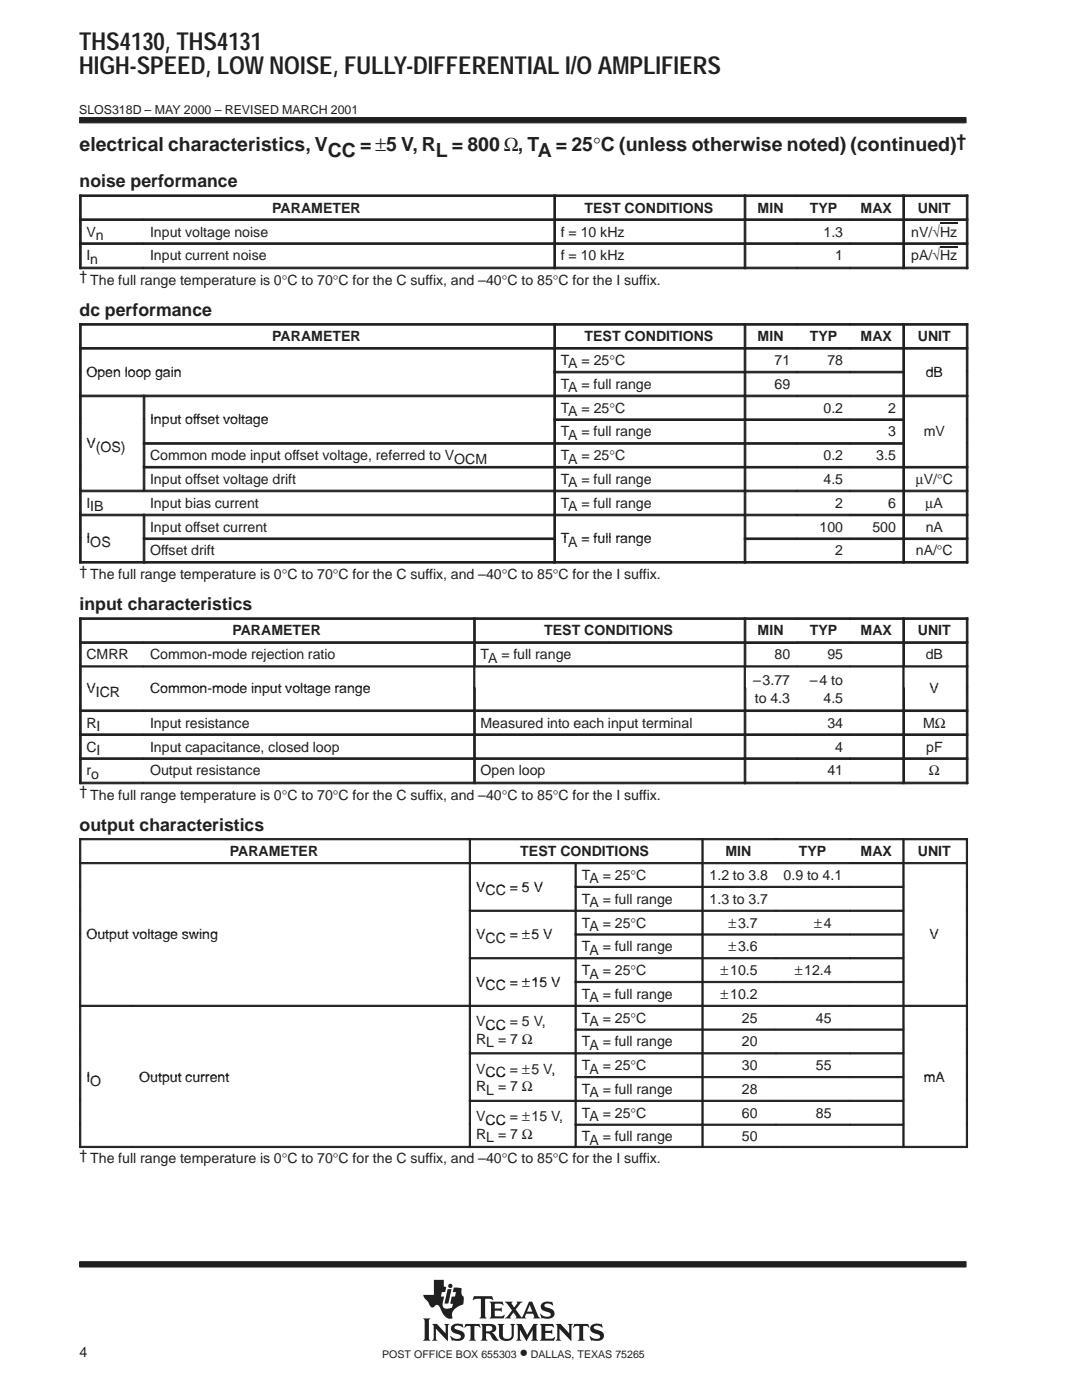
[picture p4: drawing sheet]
<svg xmlns="http://www.w3.org/2000/svg" width="216mm" height="279mm" viewBox="0 0 216 279" stroke-linecap="round" stroke-linejoin="round" font-family="sans-serif">
<defs><g id="words">
<g font-size="4.9" fill="#231f20">
<text x="15.8" y="9.9">THS4130, THS4131</text>
<text x="15.8" y="14.8">HIGH-SPEED, LOW NOISE, FULLY-DIFFERENTIAL I/O AMPLIFIERS</text>
</g>
<g font-size="3.9" fill="#231f20">
<text x="15.9" y="30.2">electrical characteristics, V</text>
<text x="65.4" y="31.3">CC</text>
<text x="71.9" y="30.2">= ±5 V, R</text>
<text x="87" y="31.3">L</text>
<text x="90.2" y="30.2">= 800 Ω, T</text>
<text x="107.3" y="31.3">A</text>
<text x="110.9" y="30.2">= 25°C (unless otherwise noted) (continued)</text>
</g>
<g font-size="3.5" fill="#231f20">
<text x="190.9" y="29.2">†</text>
<text x="15.9" y="37.3">noise performance</text>
<text x="15.9" y="63">dc performance</text>
<text x="15.9" y="121.7">input characteristics</text>
<text x="15.9" y="165.8">output characteristics</text>
<text x="103.7" y="271">•</text>
</g>
<g font-size="2.8" fill="#231f20">
<text x="17.2" y="47.2">Vn</text>
<text x="29.9" y="47.2">Input voltage noise</text>
<text x="54.3" y="42.4">PARAMETER</text>
<text x="111.9" y="47.2">f = 10 kHz</text>
<text x="116.6" y="42.4">TEST CONDITIONS</text>
<text x="151.2" y="42.4">MIN</text>
<text x="161.6" y="42.4">TYP</text>
<text x="164.3" y="47.2">1.3</text>
<text x="171.7" y="42.4">MAX</text>
<text x="181.8" y="47.2">nV/√Hz</text>
<text x="183.1" y="42.4">UNIT</text>
<text x="17.2" y="52">In</text>
<text x="29.9" y="52">Input current noise</text>
<text x="111.9" y="52">f = 10 kHz</text>
<text x="166.7" y="52">1</text>
<text x="181.8" y="52">pA/√Hz</text>
<text x="15.9" y="56.1">† The full range temperature is 0°C to 70°C for the C suffix, and –40°C to 85°C for the I suffix.</text>
<text x="54.3" y="68.1">PARAMETER</text>
<text x="116.6" y="68.1">TEST CONDITIONS</text>
<text x="151.2" y="68.1">MIN</text>
<text x="161.6" y="68.1">TYP</text>
<text x="171.7" y="68.1">MAX</text>
<text x="183.1" y="68.1">UNIT</text>
<text x="17.2" y="75.2">Open loop gain</text>
<text x="111.9" y="72.8">TA = 25°C</text>
<text x="111.9" y="77.6">TA = full range</text>
<text x="154.5" y="72.8">71</text>
<text x="154.5" y="77.6">69</text>
<text x="165.1" y="72.8">78</text>
<text x="184.7" y="75.2">dB</text>
<text x="111.9" y="82.3">TA = 25°C</text>
<text x="164.3" y="82.3">0.2</text>
<text x="177.2" y="82.3">2</text>
<text x="17.2" y="89.4">V(OS)</text>
<text x="17.2" y="89.4">V</text>
<text x="29.9" y="84.7">Input offset voltage</text>
<text x="111.9" y="87.1">TA = full range</text>
<text x="177.2" y="87.1">3</text>
<text x="184.3" y="87.1">mV</text>
<text x="29.9" y="91.8">Common mode input offset voltage, referred to VOCM</text>
<text x="111.9" y="91.8">TA = 25°C</text>
<text x="164.3" y="91.8">0.2</text>
<text x="174.9" y="91.8">3.5</text>
<text x="17.2" y="101.3">IIB</text>
<text x="29.9" y="96.6">Input offset voltage drift</text>
<text x="29.9" y="101.3">Input bias current</text>
<text x="111.9" y="96.6">TA = full range</text>
<text x="111.9" y="101.3">TA = full range</text>
<text x="164.3" y="96.6">4.5</text>
<text x="166.7" y="101.3">2</text>
<text x="177.2" y="101.3">6</text>
<text x="182.7" y="96.6">µV/°C</text>
<text x="184.7" y="101.3">µA</text>
<text x="29.9" y="106.1">Input offset current</text>
<text x="163.5" y="106.1">100</text>
<text x="174.1" y="106.1">500</text>
<text x="184.7" y="106.1">nA</text>
<text x="17.2" y="108.5">IOS</text>
<text x="29.9" y="110.8">Offset drift</text>
<text x="111.9" y="108.5">TA = full range</text>
<text x="166.7" y="110.8">2</text>
<text x="182.7" y="110.8">nA/°C</text>
<text x="15.9" y="114.9">† The full range temperature is 0°C to 70°C for the C suffix, and –40°C to 85°C for the I suffix.</text>
<text x="17.2" y="131.6">CMRR</text>
<text x="29.9" y="131.6">Common-mode rejection ratio</text>
<text x="46.4" y="126.8">PARAMETER</text>
<text x="95.9" y="131.6">TA = full range</text>
<text x="108.6" y="126.8">TEST CONDITIONS</text>
<text x="151.2" y="126.8">MIN</text>
<text x="154.5" y="131.6">80</text>
<text x="161.6" y="126.8">TYP</text>
<text x="165.1" y="131.6">95</text>
<text x="171.7" y="126.8">MAX</text>
<text x="183.1" y="126.8">UNIT</text>
<text x="184.7" y="131.6">dB</text>
<text x="150.3" y="136.7">–3.77</text>
<text x="161.6" y="136.7">–4 to</text>
<text x="17.2" y="138.4">VICR</text>
<text x="29.9" y="138.4">Common-mode input voltage range</text>
<text x="150.6" y="140.2">to 4.3</text>
<text x="164.3" y="140.2">4.5</text>
<text x="185.5" y="138.4">V</text>
<text x="17.2" y="145.2">RI</text>
<text x="17.2" y="150">CI</text>
<text x="29.9" y="145.2">Input resistance</text>
<text x="29.9" y="150">Input capacitance, closed loop</text>
<text x="95.9" y="145.2">Measured into each input terminal</text>
<text x="165.1" y="145.2">34</text>
<text x="166.7" y="150">4</text>
<text x="184.2" y="145.2">MΩ</text>
<text x="184.8" y="150">pF</text>
<text x="17.2" y="154.8">ro</text>
<text x="29.9" y="154.8">Output resistance</text>
<text x="95.9" y="154.8">Open loop</text>
<text x="165.1" y="154.8">41</text>
<text x="185.4" y="154.8">Ω</text>
<text x="15.9" y="158.9">† The full range temperature is 0°C to 70°C for the C suffix, and –40°C to 85°C for the I suffix.</text>
<text x="45.8" y="170.9">PARAMETER</text>
<text x="103.8" y="170.9">TEST CONDITIONS</text>
<text x="144.8" y="170.9">MIN</text>
<text x="159.4" y="170.9">TYP</text>
<text x="171.7" y="170.9">MAX</text>
<text x="183.1" y="170.9">UNIT</text>
<text x="95" y="178">VCC = 5 V</text>
<text x="116.1" y="175.6">TA = 25°C</text>
<text x="141.6" y="175.6">1.2 to 3.8</text>
<text x="156.4" y="175.6">0.9 to 4.1</text>
<text x="116.1" y="180.4">TA = full range</text>
<text x="116.1" y="185.1">TA = 25°C</text>
<text x="141.6" y="180.4">1.3 to 3.7</text>
<text x="145.4" y="185.1">±3.7</text>
<text x="162.5" y="185.1">±4</text>
<text x="17.2" y="187.5">Output voltage swing</text>
<text x="95" y="187.5">VCC = ±5 V</text>
<text x="116.1" y="189.9">TA = full range</text>
<text x="145.4" y="189.9">±3.6</text>
<text x="185.5" y="187.5">V</text>
<text x="95" y="197">VCC = ±15 V</text>
<text x="116.1" y="194.6">TA = 25°C</text>
<text x="143.8" y="194.6">±10.5</text>
<text x="158.6" y="194.6">±12.4</text>
<text x="116.1" y="199.3">TA = full range</text>
<text x="143.8" y="199.3">±10.2</text>
<text x="95" y="204.8">VCC = 5 V,</text>
<text x="95" y="208.3">RL = 7 Ω</text>
<text x="116.1" y="204.1">TA = 25°C</text>
<text x="116.1" y="208.8">TA = full range</text>
<text x="148" y="204.1">25</text>
<text x="148" y="208.8">20</text>
<text x="162.8" y="204.1">45</text>
<text x="17.2" y="215.9">IO</text>
<text x="17.2" y="215.9">I</text>
<text x="27.8" y="215.9">Output current</text>
<text x="95" y="214.2">VCC = ±5 V,</text>
<text x="95" y="214.2">VCC =</text>
<text x="106.1" y="214.2">5 V,</text>
<text x="116.1" y="213.6">TA = 25°C</text>
<text x="148" y="213.6">30</text>
<text x="162.8" y="213.6">55</text>
<text x="184.3" y="215.9">mA</text>
<text x="95" y="217.8">RL = 7 Ω</text>
<text x="116.1" y="218.3">TA = full range</text>
<text x="148" y="218.3">28</text>
<text x="95" y="223.7">VCC = ±15 V,</text>
<text x="95" y="227.3">RL = 7 Ω</text>
<text x="96.9" y="224.4">CC =</text>
<text x="106.1" y="223.7">15 V,</text>
<text x="116.1" y="223.1">TA = 25°C</text>
<text x="116.1" y="227.8">TA = full range</text>
<text x="148" y="223.1">60</text>
<text x="148" y="227.8">50</text>
<text x="162.8" y="223.1">85</text>
<text x="15.9" y="231.5">† The full range temperature is 0°C to 70°C for the C suffix, and –40°C to 85°C for the I suffix.</text>
<text x="15.9" y="270.8">4</text>
</g>
<text font-size="2.5" fill="#231f20" x="15.8" y="22.7">SLOS318D – MAY 2000 – REVISED MARCH 2001</text>
<g font-size="2.1" fill="#231f20">
<text x="76.3" y="271">POST OFFICE BOX 655303</text>
<text x="105.9" y="271">DALLAS, TEXAS 75265</text>
</g>
</g></defs>
<g fill="#231f20" stroke="#231f20" stroke-width=".2">
<path d="M15.9 23.5h176.9v1h-176.9z" fill-rule="evenodd"/>
<path d="M15.9 251.8h176.9v1.1h-176.9z" fill-rule="evenodd"/>
</g>
<g fill="#231f20">
<path d="M89.3 257.3h.8l-.6 2.9h-.8z"/>
<path d="M95.9 264.2h2.1a.85 .85 0 0 1 1 .8 .85 .85 0 0 1-.9 .9l.4 .3 .7 1 .4 .2-.2 .1a1.11 1.11 0 0 1-1.4-.9l-.3-.4-.7-.1v1l.3 .5h-1.4l.3-.6v-2.3z" fill-rule="evenodd"/>
<path d="M100.7 259.8h1.6l-.2 .4 .5 .7 .6-.8-.1-.3h1.2l-.5 .3-.9 1.2 1 1.5a.22 .22 0 0 0 .3 .1 .22 .22 0 0 0 .1-.3l1.3-2.8h.6l1.2 2.9 .4 .4-1.4-.1a.24 .24 0 0 0 .2-.1 .24 .24 0 0 0 0-.3l-.2-.4h-1.4l-.3 .6 .3 .3h-2.2l.2-.3-.5-.9-.7 .9 .2 .3h-1.3l.5-.4 1-1.2z" fill-rule="evenodd"/>
<path d="M118 264.5a2.12 2.12 0 0 1 1.9-.2l.1-.1 .3 .8-.8-.4h-.7a.35 .35 0 0 0-.3 .3 .35 .35 0 0 0 .2 .4l.5 .1a1.16 1.16 0 0 1 1.2 1.6 1.23 1.23 0 0 1-1.1 .6l-1.1-.1-.2 .1-.4-1 .9 .5 .7 .1a.47 .47 0 0 0 .6-.4 .47 .47 0 0 0-.6-.5 1.28 1.28 0 0 1-1.4-1.4z" fill-rule="evenodd"/>
<path d="M114.6 264.2h2.8l.2 .8-.5-.4h-.6l-.1 .2v2.4l.3 .4h-1.4l.3-.4v-2.4l-.1-.2h-.6l-.6 .4z" fill-rule="evenodd"/>
<path d="M107.7 264.2h2.6l.2 .8-.6-.4-1.1 .1v.9h1l.4-.3v1l-.3-.3h-1.1v1.1h1.4l.5-.3-.2 .8h-2.8l.3-.6v-2.3z" fill-rule="evenodd"/>
<path d="M110.9 264.2h1l1.7 1.9v-1.5l-.3-.4h1l-.3 .4v3l-2.4-2.4v2l.3 .4h-1l.3-.4v-2.6z" fill-rule="evenodd"/>
<path d="M103 264.2h1.1l1.1 2.2 1.2-2.2h.9l-.3 .4v2.6l.4 .4h-1.4l.3-.4v-1.8l-1.3 2.2-1.3-2.2v1.7l.4 .5h-1.1l.3-.6v-2.3z" fill-rule="evenodd"/>
<path d="M90.2 264.5a2.17 2.17 0 0 1 1.9-.2l.1-.1 .3 .8-.8-.4h-.7a.36 .36 0 0 0-.3 .4 .36 .36 0 0 0 .4 .3l.3 .1a1.19 1.19 0 0 1 1.3 1.5l-.1 .1a1.23 1.23 0 0 1-1.1 .6l-1.1-.1-.2 .1-.4-1h.1a1.37 1.37 0 0 0 2.1 .3 .6 .6 0 0 0-.8-.7 1.08 1.08 0 0 1-1-.5 1.08 1.08 0 0 1 0-1.1z" fill-rule="evenodd"/>
<path d="M92.9 264.2h2.8l.2 .8-.5-.4h-.6l-.1 .2v2.4l.3 .4h-1.4l.2-.3 .1-.3v-2.3l-.7-.1-.6 .4z" fill-rule="evenodd"/>
<path d="M99.3 264.2h1.3l-.3 .4 .1 2.2 .2 .3 .8 .1a.73 .73 0 0 0 .7-.8v-1.8l-.3-.4h1l-.3 .4v1.9a1.56 1.56 0 0 1-1.3 1.2 1.56 1.56 0 0 1-1.5-.7l-.1-2.4z" fill-rule="evenodd"/>
<path d="M86.2 264.2h1l1.7 1.9v-1.5l-.3-.4h1.1l-.3 .4v3l-2.4-2.4v2l.3 .4h-1.1l.3-.6v-2.3z" fill-rule="evenodd"/>
<path d="M84.4 263.1h1.5l-.3 .4v3.7l.3 .4h-1.5l.3-.6v-3.4z" fill-rule="evenodd"/>
<path d="M94.6 258.7h3.6l.2 .8-.7-.3-.9 .1v3.4l.3 .4h-1.4l.3-.4v-3.4l-1-.1-.7 .3z" fill-rule="evenodd"/>
<path d="M97.7 259.8h2.6l.2 .7-.7-.3-1.1 .1v.8h1.1l.3-.2v.9l-.3-.2h-1.1v1l.1 .1h1.3l.5-.3h.1l-.2 .7h-2.8l.3-.5v-2.3z" fill-rule="evenodd"/>
<path d="M108.1 260.2l.1-.1a1.88 1.88 0 0 1 1.4-.3l.4 .1 .2-.2 .2 .8-1.1-.4a.44 .44 0 0 0-.7 .4 .44 .44 0 0 0 .6 .5 1.34 1.34 0 0 1 1.4 1.3 1.13 1.13 0 0 1-1.1 .9h-.8a.37 .37 0 0 0-.6 0l-.3-1h.1l.6 .5 .8 .1a.47 .47 0 0 0 .6-.5 .47 .47 0 0 0-.5-.4l-.2-.1a1.11 1.11 0 0 1-1.2-1.5z" fill-rule="evenodd"/>
<path d="M86.6 255.4h2v1.3l.4 .2-.2 1h-.6l-.2 .9h.6l-.2 1.1a1.11 1.11 0 0 0 .3 1.2l.6 .1 .9-.3 .2-.7-.5-.1 .2-1.3h.7l.2-.9h-.7l.3-1 1.5 .2v1l.1 .4 .3 .3v.9a.54 .54 0 0 1-.4 .7l-.4 .2a2.35 2.35 0 0 0-1.5 1.6v.4a.29 .29 0 0 1 .1 .3 .29 .29 0 0 1-.2 .3h-.1a2.21 2.21 0 0 1-2-1.9l-.1-.1a.68 .68 0 0 0-.5-.7 .68 .68 0 0 0-.8 .4 .88 .88 0 0 1-1.1-.9l-.8-.9-.2-.7h2.1z" fill-rule="evenodd"/>
<circle cx="89.9" cy="256.6" r=".43"/>
</g>
<g fill="#fff">
<path d="M105.7 260.4l.5 1.4h-1z"/>
<path d="M97 264.7l.6-.1a.56 .56 0 0 1 .7 .5 .56 .56 0 0 1-.7 .6h-.6z" fill-rule="evenodd"/>
</g>
<g fill="#231f20" stroke="#231f20" stroke-width=".2">
<path d="M15.9 38.9h.3v4.8h-.3z" fill-rule="evenodd"/>
<path d="M15.9 38.9h94.6v.3h-94.6z" fill-rule="evenodd"/>
<path d="M110.5 38.9h.3v4.8h-.3z" fill-rule="evenodd"/>
<path d="M110.5 38.9h38v.3h-38z" fill-rule="evenodd"/>
<path d="M148.5 38.9h.3v4.8h-.3z" fill-rule="evenodd"/>
<path d="M148.5 38.9h10.5v.3h-10.5z" fill-rule="evenodd"/>
<path d="M159.1 38.9h10.5v.3h-10.5z" fill-rule="evenodd"/>
<path d="M169.6 38.9h10.5v.3h-10.5z" fill-rule="evenodd"/>
<path d="M180.2 38.9h.3v4.8h-.3z" fill-rule="evenodd"/>
<path d="M192.8 38.9h.3v4.8h-.3z" fill-rule="evenodd"/>
<path d="M180.2 38.9h12.9v.3h-12.9z" fill-rule="evenodd"/>
<path d="M15.9 43.7h.3v4.7h-.3z" fill-rule="evenodd"/>
<path d="M15.9 43.7h12.7v.3h-12.7z" fill-rule="evenodd"/>
<path d="M28.6 43.7h81.9v.3h-81.9z" fill-rule="evenodd"/>
<path d="M110.5 43.7h.3v4.7h-.3z" fill-rule="evenodd"/>
<path d="M110.5 43.7h38v.3h-38z" fill-rule="evenodd"/>
<path d="M148.5 43.7h.3v4.7h-.3z" fill-rule="evenodd"/>
<path d="M148.5 43.7h10.5v.3h-10.5z" fill-rule="evenodd"/>
<path d="M159.1 43.7h10.5v.3h-10.5z" fill-rule="evenodd"/>
<path d="M169.6 43.7h10.5v.3h-10.5z" fill-rule="evenodd"/>
<path d="M180.2 43.7h.3v4.7h-.3z" fill-rule="evenodd"/>
<path d="M192.8 43.7h.3v4.7h-.3z" fill-rule="evenodd"/>
<path d="M180.2 43.7h12.9v.3h-12.9z" fill-rule="evenodd"/>
<path d="M15.9 48.5h.3v5.1h-.3z" fill-rule="evenodd"/>
<path d="M15.9 48.5h12.7v.3h-12.7z" fill-rule="evenodd"/>
<path d="M15.9 53.3h12.7v.3h-12.7z" fill-rule="evenodd"/>
<path d="M28.6 48.5h81.9v.3h-81.9z" fill-rule="evenodd"/>
<path d="M28.6 53.3h81.9v.3h-81.9z" fill-rule="evenodd"/>
<path d="M110.5 48.5h.3v5.1h-.3z" fill-rule="evenodd"/>
<path d="M110.5 48.5h38v.3h-38z" fill-rule="evenodd"/>
<path d="M110.5 53.3h38v.3h-38z" fill-rule="evenodd"/>
<path d="M148.5 48.5h.3v5.1h-.3z" fill-rule="evenodd"/>
<path d="M148.5 48.5h10.5v.3h-10.5z" fill-rule="evenodd"/>
<path d="M148.5 53.3h10.5v.3h-10.5z" fill-rule="evenodd"/>
<path d="M159.1 48.5h10.5v.3h-10.5z" fill-rule="evenodd"/>
<path d="M159.1 53.3h10.5v.3h-10.5z" fill-rule="evenodd"/>
<path d="M169.6 48.5h10.5v.3h-10.5z" fill-rule="evenodd"/>
<path d="M169.6 53.3h10.5v.3h-10.5z" fill-rule="evenodd"/>
<path d="M180.2 48.5h.3v5.1h-.3z" fill-rule="evenodd"/>
<path d="M192.8 48.5h.3v5.1h-.3z" fill-rule="evenodd"/>
<path d="M180.2 48.5h12.9v.3h-12.9z" fill-rule="evenodd"/>
<path d="M180.2 53.3h12.9v.3h-12.9z" fill-rule="evenodd"/>
<path d="M15.9 64.6h.3v4.7h-.3z" fill-rule="evenodd"/>
<path d="M15.9 64.6h94.6v.3h-94.6z" fill-rule="evenodd"/>
<path d="M110.5 64.6h.3v4.7h-.3z" fill-rule="evenodd"/>
<path d="M110.5 64.6h38v.3h-38z" fill-rule="evenodd"/>
<path d="M148.5 64.6h.3v4.7h-.3z" fill-rule="evenodd"/>
<path d="M148.5 64.6h10.5v.3h-10.5z" fill-rule="evenodd"/>
<path d="M159.1 64.6h10.5v.3h-10.5z" fill-rule="evenodd"/>
<path d="M169.6 64.6h10.5v.3h-10.5z" fill-rule="evenodd"/>
<path d="M180.2 64.6h.3v4.7h-.3z" fill-rule="evenodd"/>
<path d="M192.8 64.6h.3v4.7h-.3z" fill-rule="evenodd"/>
<path d="M180.2 64.6h12.9v.3h-12.9z" fill-rule="evenodd"/>
<path d="M15.9 69.4h.3v4.7h-.3z" fill-rule="evenodd"/>
<path d="M15.9 69.4h94.6v.3h-94.6z" fill-rule="evenodd"/>
<path d="M110.5 69.4h.3v4.7h-.3z" fill-rule="evenodd"/>
<path d="M148.5 69.4h.3v4.7h-.3z" fill-rule="evenodd"/>
<path d="M148.5 69.4h10.5v.3h-10.5z" fill-rule="evenodd"/>
<path d="M159.1 69.4h10.5v.3h-10.5z" fill-rule="evenodd"/>
<path d="M169.6 69.4h10.5v.3h-10.5z" fill-rule="evenodd"/>
<path d="M180.2 69.4h.3v4.7h-.3z" fill-rule="evenodd"/>
<path d="M192.8 69.4h.3v4.7h-.3z" fill-rule="evenodd"/>
<path d="M180.2 69.4h12.9v.3h-12.9z" fill-rule="evenodd"/>
<path d="M15.9 74.1h.3v4.7h-.3z" fill-rule="evenodd"/>
<path d="M110.5 74.1h.3v4.7h-.3z" fill-rule="evenodd"/>
<path d="M110.5 74.1h38v.3h-38z" fill-rule="evenodd"/>
<path d="M148.5 74.1h.3v4.7h-.3z" fill-rule="evenodd"/>
<path d="M148.5 74.1h10.5v.3h-10.5z" fill-rule="evenodd"/>
<path d="M159.1 74.1h10.5v.3h-10.5z" fill-rule="evenodd"/>
<path d="M169.6 74.1h10.5v.3h-10.5z" fill-rule="evenodd"/>
<path d="M180.2 74.1h.3v4.7h-.3z" fill-rule="evenodd"/>
<path d="M192.8 74.1h.3v4.7h-.3z" fill-rule="evenodd"/>
<path d="M15.9 78.9h.3v4.7h-.3z" fill-rule="evenodd"/>
<path d="M15.9 78.9h12.7v.3h-12.7z" fill-rule="evenodd"/>
<path d="M28.6 78.9h.3v4.7h-.3z" fill-rule="evenodd"/>
<path d="M28.6 78.9h81.9v.3h-81.9z" fill-rule="evenodd"/>
<path d="M110.5 78.9h.3v4.7h-.3z" fill-rule="evenodd"/>
<path d="M110.5 78.9h38v.3h-38z" fill-rule="evenodd"/>
<path d="M148.5 78.9h.3v4.7h-.3z" fill-rule="evenodd"/>
<path d="M148.5 78.9h10.5v.3h-10.5z" fill-rule="evenodd"/>
<path d="M159.1 78.9h10.5v.3h-10.5z" fill-rule="evenodd"/>
<path d="M169.6 78.9h10.5v.3h-10.5z" fill-rule="evenodd"/>
<path d="M180.2 78.9h.3v4.7h-.3z" fill-rule="evenodd"/>
<path d="M192.8 78.9h.3v4.7h-.3z" fill-rule="evenodd"/>
<path d="M180.2 78.9h12.9v.3h-12.9z" fill-rule="evenodd"/>
<path d="M15.9 83.6h.3v4.7h-.3z" fill-rule="evenodd"/>
<path d="M28.6 83.6h.3v4.7h-.3z" fill-rule="evenodd"/>
<path d="M110.5 83.6h.3v4.7h-.3z" fill-rule="evenodd"/>
<path d="M110.5 83.6h38v.3h-38z" fill-rule="evenodd"/>
<path d="M148.5 83.6h.3v4.7h-.3z" fill-rule="evenodd"/>
<path d="M148.5 83.6h10.5v.3h-10.5z" fill-rule="evenodd"/>
<path d="M159.1 83.6h10.5v.3h-10.5z" fill-rule="evenodd"/>
<path d="M169.6 83.6h10.5v.3h-10.5z" fill-rule="evenodd"/>
<path d="M180.2 83.6h.3v4.7h-.3z" fill-rule="evenodd"/>
<path d="M192.8 83.6h.3v4.7h-.3z" fill-rule="evenodd"/>
<path d="M15.9 88.3h.3v4.8h-.3z" fill-rule="evenodd"/>
<path d="M28.6 88.3h.3v4.8h-.3z" fill-rule="evenodd"/>
<path d="M28.6 88.3h81.9v.4h-81.9z" fill-rule="evenodd"/>
<path d="M110.5 88.3h.3v4.8h-.3z" fill-rule="evenodd"/>
<path d="M110.5 88.3h38v.4h-38z" fill-rule="evenodd"/>
<path d="M148.5 88.3h.3v4.8h-.3z" fill-rule="evenodd"/>
<path d="M148.5 88.3h10.5v.4h-10.5z" fill-rule="evenodd"/>
<path d="M159.1 88.3h10.5v.4h-10.5z" fill-rule="evenodd"/>
<path d="M169.6 88.3h10.5v.4h-10.5z" fill-rule="evenodd"/>
<path d="M180.2 88.3h.3v4.8h-.3z" fill-rule="evenodd"/>
<path d="M192.8 88.3h.3v4.8h-.3z" fill-rule="evenodd"/>
<path d="M15.9 93.1h.3v4.7h-.3z" fill-rule="evenodd"/>
<path d="M28.6 93.1h.3v4.7h-.3z" fill-rule="evenodd"/>
<path d="M28.6 93.1h81.9v.3h-81.9z" fill-rule="evenodd"/>
<path d="M110.5 93.1h.3v4.7h-.3z" fill-rule="evenodd"/>
<path d="M110.5 93.1h38v.3h-38z" fill-rule="evenodd"/>
<path d="M148.5 93.1h.3v4.7h-.3z" fill-rule="evenodd"/>
<path d="M148.5 93.1h10.5v.3h-10.5z" fill-rule="evenodd"/>
<path d="M159.1 93.1h10.5v.3h-10.5z" fill-rule="evenodd"/>
<path d="M169.6 93.1h10.5v.3h-10.5z" fill-rule="evenodd"/>
<path d="M180.2 93.1h.3v4.7h-.3z" fill-rule="evenodd"/>
<path d="M192.8 93.1h.3v4.7h-.3z" fill-rule="evenodd"/>
<path d="M180.2 93.1h12.9v.3h-12.9z" fill-rule="evenodd"/>
<path d="M15.9 97.8h.3v4.8h-.3z" fill-rule="evenodd"/>
<path d="M15.9 97.8h12.7v.3h-12.7z" fill-rule="evenodd"/>
<path d="M28.6 97.8h81.9v.3h-81.9z" fill-rule="evenodd"/>
<path d="M110.5 97.8h.3v4.8h-.3z" fill-rule="evenodd"/>
<path d="M110.5 97.8h38v.3h-38z" fill-rule="evenodd"/>
<path d="M148.5 97.8h.3v4.8h-.3z" fill-rule="evenodd"/>
<path d="M148.5 97.8h10.5v.3h-10.5z" fill-rule="evenodd"/>
<path d="M159.1 97.8h10.5v.3h-10.5z" fill-rule="evenodd"/>
<path d="M169.6 97.8h10.5v.3h-10.5z" fill-rule="evenodd"/>
<path d="M180.2 97.8h.3v4.8h-.3z" fill-rule="evenodd"/>
<path d="M192.8 97.8h.3v4.8h-.3z" fill-rule="evenodd"/>
<path d="M180.2 97.8h12.9v.3h-12.9z" fill-rule="evenodd"/>
<path d="M15.9 102.6h.3v4.7h-.3z" fill-rule="evenodd"/>
<path d="M15.9 102.6h12.7v.3h-12.7z" fill-rule="evenodd"/>
<path d="M28.6 102.6h.3v4.7h-.3z" fill-rule="evenodd"/>
<path d="M28.6 102.6h81.9v.3h-81.9z" fill-rule="evenodd"/>
<path d="M110.5 102.6h.3v4.7h-.3z" fill-rule="evenodd"/>
<path d="M110.5 102.6h38v.3h-38z" fill-rule="evenodd"/>
<path d="M148.5 102.6h.3v4.7h-.3z" fill-rule="evenodd"/>
<path d="M148.5 102.6h10.5v.3h-10.5z" fill-rule="evenodd"/>
<path d="M159.1 102.6h10.5v.3h-10.5z" fill-rule="evenodd"/>
<path d="M180.2 102.6h.3v4.7h-.3z" fill-rule="evenodd"/>
<path d="M192.8 102.6h.3v4.7h-.3z" fill-rule="evenodd"/>
<path d="M180.2 102.6h12.9v.3h-12.9z" fill-rule="evenodd"/>
<path d="M15.9 107.4h.3v5h-.3z" fill-rule="evenodd"/>
<path d="M15.9 112.1h12.7v.3h-12.7z" fill-rule="evenodd"/>
<path d="M28.6 107.4h.3v5h-.3z" fill-rule="evenodd"/>
<path d="M28.6 107.4h81.9v.3h-81.9z" fill-rule="evenodd"/>
<path d="M28.6 112.1h81.9v.3h-81.9z" fill-rule="evenodd"/>
<path d="M110.5 107.4h.3v5h-.3z" fill-rule="evenodd"/>
<path d="M110.5 112.1h38v.3h-38z" fill-rule="evenodd"/>
<path d="M148.5 107.4h.3v5h-.3z" fill-rule="evenodd"/>
<path d="M148.5 107.4h10.5v.3h-10.5z" fill-rule="evenodd"/>
<path d="M148.5 112.1h10.5v.3h-10.5z" fill-rule="evenodd"/>
<path d="M159.1 107.4h10.5v.3h-10.5z" fill-rule="evenodd"/>
<path d="M159.1 112.1h10.5v.3h-10.5z" fill-rule="evenodd"/>
<path d="M169.6 107.4h10.5v.3h-10.5z" fill-rule="evenodd"/>
<path d="M169.6 112.1h10.5v.3h-10.5z" fill-rule="evenodd"/>
<path d="M180.2 107.4h.3v5h-.3z" fill-rule="evenodd"/>
<path d="M192.8 107.4h.3v5h-.3z" fill-rule="evenodd"/>
<path d="M180.2 107.4h12.9v.3h-12.9z" fill-rule="evenodd"/>
<path d="M180.2 112.1h12.9v.3h-12.9z" fill-rule="evenodd"/>
<path d="M15.9 123.3h.3v4.8h-.3z" fill-rule="evenodd"/>
<path d="M15.9 123.3h78.6v.3h-78.6z" fill-rule="evenodd"/>
<path d="M94.5 123.3h.3v4.8h-.3z" fill-rule="evenodd"/>
<path d="M94.5 123.3h54v.3h-54z" fill-rule="evenodd"/>
<path d="M148.5 123.3h.3v4.8h-.3z" fill-rule="evenodd"/>
<path d="M148.5 123.3h10.5v.3h-10.5z" fill-rule="evenodd"/>
<path d="M159.1 123.3h10.5v.3h-10.5z" fill-rule="evenodd"/>
<path d="M169.6 123.3h10.5v.3h-10.5z" fill-rule="evenodd"/>
<path d="M180.2 123.3h.3v4.8h-.3z" fill-rule="evenodd"/>
<path d="M192.8 123.3h.3v4.8h-.3z" fill-rule="evenodd"/>
<path d="M180.2 123.3h12.9v.3h-12.9z" fill-rule="evenodd"/>
<path d="M15.9 128.1h.3v4.8h-.3z" fill-rule="evenodd"/>
<path d="M15.9 128.1h12.7v.3h-12.7z" fill-rule="evenodd"/>
<path d="M28.6 128.1h65.9v.3h-65.9z" fill-rule="evenodd"/>
<path d="M94.5 128.1h.3v4.8h-.3z" fill-rule="evenodd"/>
<path d="M94.5 128.1h27v.3h-27z" fill-rule="evenodd"/>
<path d="M121.5 128.1h27v.3h-27z" fill-rule="evenodd"/>
<path d="M148.5 128.1h.3v4.8h-.3z" fill-rule="evenodd"/>
<path d="M159.1 128.1h10.5v.3h-10.5z" fill-rule="evenodd"/>
<path d="M169.6 128.1h10.5v.3h-10.5z" fill-rule="evenodd"/>
<path d="M180.2 128.1h.3v4.8h-.3z" fill-rule="evenodd"/>
<path d="M192.8 128.1h.3v4.8h-.3z" fill-rule="evenodd"/>
<path d="M180.2 128.1h12.9v.3h-12.9z" fill-rule="evenodd"/>
<path d="M15.9 132.9h.3v4.4h-.3z" fill-rule="evenodd"/>
<path d="M15.9 132.9h12.7v.2h-12.7z" fill-rule="evenodd"/>
<path d="M28.6 132.9h65.9v.2h-65.9z" fill-rule="evenodd"/>
<path d="M94.5 132.9h.3v4.4h-.3z" fill-rule="evenodd"/>
<path d="M94.5 132.9h54v.2h-54z" fill-rule="evenodd"/>
<path d="M148.5 132.9h.2v4.4h-.2z" fill-rule="evenodd"/>
<path d="M148.5 132.9h10.5v.2h-10.5z" fill-rule="evenodd"/>
<path d="M159.1 132.9h10.5v.2h-10.5z" fill-rule="evenodd"/>
<path d="M169.6 132.9h10.5v.2h-10.5z" fill-rule="evenodd"/>
<path d="M180.2 132.9h.2v4.4h-.2z" fill-rule="evenodd"/>
<path d="M192.8 132.9h.3v4.4h-.3z" fill-rule="evenodd"/>
<path d="M180.2 132.9h12.9v.2h-12.9z" fill-rule="evenodd"/>
<path d="M15.9 137.3h.3v4.4h-.3z" fill-rule="evenodd"/>
<path d="M94.5 137.3h.3v4.4h-.3z" fill-rule="evenodd"/>
<path d="M148.5 137.3h.3v4.4h-.3z" fill-rule="evenodd"/>
<path d="M180.2 137.3h.3v4.4h-.3z" fill-rule="evenodd"/>
<path d="M192.8 137.3h.3v4.4h-.3z" fill-rule="evenodd"/>
<path d="M15.9 141.7h.3v4.7h-.3z" fill-rule="evenodd"/>
<path d="M15.9 141.7h12.7v.3h-12.7z" fill-rule="evenodd"/>
<path d="M28.6 141.7h65.9v.3h-65.9z" fill-rule="evenodd"/>
<path d="M94.5 141.7h.3v4.7h-.3z" fill-rule="evenodd"/>
<path d="M94.5 141.7h54v.3h-54z" fill-rule="evenodd"/>
<path d="M148.5 141.7h.3v4.7h-.3z" fill-rule="evenodd"/>
<path d="M148.5 141.7h10.5v.3h-10.5z" fill-rule="evenodd"/>
<path d="M159.1 141.7h10.5v.3h-10.5z" fill-rule="evenodd"/>
<path d="M169.6 141.7h10.5v.3h-10.5z" fill-rule="evenodd"/>
<path d="M180.2 141.7h.3v4.7h-.3z" fill-rule="evenodd"/>
<path d="M192.8 141.7h.3v4.7h-.3z" fill-rule="evenodd"/>
<path d="M180.2 141.7h12.9v.3h-12.9z" fill-rule="evenodd"/>
<path d="M15.9 146.5h.3v4.7h-.3z" fill-rule="evenodd"/>
<path d="M15.9 146.5h12.7v.3h-12.7z" fill-rule="evenodd"/>
<path d="M28.6 146.5h65.9v.3h-65.9z" fill-rule="evenodd"/>
<path d="M94.5 146.5h.3v4.7h-.3z" fill-rule="evenodd"/>
<path d="M94.5 146.5h54v.3h-54z" fill-rule="evenodd"/>
<path d="M148.5 146.5h.3v4.7h-.3z" fill-rule="evenodd"/>
<path d="M148.5 146.5h10.5v.3h-10.5z" fill-rule="evenodd"/>
<path d="M159.1 146.5h10.5v.3h-10.5z" fill-rule="evenodd"/>
<path d="M169.6 146.5h10.5v.3h-10.5z" fill-rule="evenodd"/>
<path d="M180.2 146.5h.3v4.7h-.3z" fill-rule="evenodd"/>
<path d="M192.8 146.5h.3v4.7h-.3z" fill-rule="evenodd"/>
<path d="M15.9 151.2h.3v5.2h-.3z" fill-rule="evenodd"/>
<path d="M15.9 151.2h12.7v.4h-12.7z" fill-rule="evenodd"/>
<path d="M15.9 156.1h12.7v.3h-12.7z" fill-rule="evenodd"/>
<path d="M28.6 151.2h65.9v.4h-65.9z" fill-rule="evenodd"/>
<path d="M28.6 156.1h65.9v.3h-65.9z" fill-rule="evenodd"/>
<path d="M94.5 151.2h.3v5.2h-.3z" fill-rule="evenodd"/>
<path d="M94.5 151.2h54v.4h-54z" fill-rule="evenodd"/>
<path d="M94.5 156.1h54v.3h-54z" fill-rule="evenodd"/>
<path d="M148.5 151.2h.3v5.2h-.3z" fill-rule="evenodd"/>
<path d="M148.5 151.2h10.5v.4h-10.5z" fill-rule="evenodd"/>
<path d="M148.5 156.1h10.5v.3h-10.5z" fill-rule="evenodd"/>
<path d="M159.1 151.2h10.5v.4h-10.5z" fill-rule="evenodd"/>
<path d="M159.1 156.1h10.5v.3h-10.5z" fill-rule="evenodd"/>
<path d="M169.6 151.2h10.5v.4h-10.5z" fill-rule="evenodd"/>
<path d="M169.6 156.1h10.5v.3h-10.5z" fill-rule="evenodd"/>
<path d="M180.2 151.2h.3v5.2h-.3z" fill-rule="evenodd"/>
<path d="M192.8 151.2h.3v5.2h-.3z" fill-rule="evenodd"/>
<path d="M180.2 151.2h12.9v.4h-12.9z" fill-rule="evenodd"/>
<path d="M180.2 156.1h12.9v.3h-12.9z" fill-rule="evenodd"/>
<path d="M15.9 167.4h.2v4.7h-.2z" fill-rule="evenodd"/>
<path d="M15.9 167.4h77.7v.2h-77.7z" fill-rule="evenodd"/>
<path d="M93.6 167.4h.3v4.7h-.3z" fill-rule="evenodd"/>
<path d="M93.6 167.4h46.4v.2h-46.4z" fill-rule="evenodd"/>
<path d="M140.1 167.4h.2v4.7h-.2z" fill-rule="evenodd"/>
<path d="M140.1 167.4h14.7v.2h-14.7z" fill-rule="evenodd"/>
<path d="M154.8 167.4h14.8v.2h-14.8z" fill-rule="evenodd"/>
<path d="M169.6 167.4h10.5v.2h-10.5z" fill-rule="evenodd"/>
<path d="M180.2 167.4h.2v4.7h-.2z" fill-rule="evenodd"/>
<path d="M192.8 167.4h.3v4.7h-.3z" fill-rule="evenodd"/>
<path d="M180.2 167.4h12.9v.2h-12.9z" fill-rule="evenodd"/>
<path d="M15.9 172.1h.2v4.8h-.2z" fill-rule="evenodd"/>
<path d="M15.9 172.1h77.7v.3h-77.7z" fill-rule="evenodd"/>
<path d="M93.6 172.1h.3v4.8h-.3z" fill-rule="evenodd"/>
<path d="M93.6 172.1h21.1v.3h-21.1z" fill-rule="evenodd"/>
<path d="M114.7 172.1h.3v4.8h-.3z" fill-rule="evenodd"/>
<path d="M114.7 172.1h25.3v.3h-25.3z" fill-rule="evenodd"/>
<path d="M140.1 172.1h.2v4.8h-.2z" fill-rule="evenodd"/>
<path d="M140.1 172.1h14.7v.3h-14.7z" fill-rule="evenodd"/>
<path d="M154.8 172.1h14.8v.3h-14.8z" fill-rule="evenodd"/>
<path d="M180.2 172.1h.2v4.8h-.2z" fill-rule="evenodd"/>
<path d="M192.8 172.1h.3v4.8h-.3z" fill-rule="evenodd"/>
<path d="M180.2 172.1h12.9v.3h-12.9z" fill-rule="evenodd"/>
<path d="M15.9 176.9h.2v4.7h-.2z" fill-rule="evenodd"/>
<path d="M93.6 176.9h.3v4.7h-.3z" fill-rule="evenodd"/>
<path d="M114.7 176.9h.3v4.7h-.3z" fill-rule="evenodd"/>
<path d="M114.7 176.9h25.3v.2h-25.3z" fill-rule="evenodd"/>
<path d="M140.1 176.9h.2v4.7h-.2z" fill-rule="evenodd"/>
<path d="M140.1 176.9h14.7v.2h-14.7z" fill-rule="evenodd"/>
<path d="M154.8 176.9h14.8v.2h-14.8z" fill-rule="evenodd"/>
<path d="M169.6 176.9h10.5v.2h-10.5z" fill-rule="evenodd"/>
<path d="M180.2 176.9h.2v4.7h-.2z" fill-rule="evenodd"/>
<path d="M192.8 176.9h.3v4.7h-.3z" fill-rule="evenodd"/>
<path d="M15.9 181.6h.2v4.8h-.2z" fill-rule="evenodd"/>
<path d="M93.6 181.6h.3v4.8h-.3z" fill-rule="evenodd"/>
<path d="M93.6 181.6h21.1v.3h-21.1z" fill-rule="evenodd"/>
<path d="M114.7 181.6h.3v4.8h-.3z" fill-rule="evenodd"/>
<path d="M114.7 181.6h25.3v.3h-25.3z" fill-rule="evenodd"/>
<path d="M140.1 181.6h.2v4.8h-.2z" fill-rule="evenodd"/>
<path d="M140.1 181.6h14.7v.3h-14.7z" fill-rule="evenodd"/>
<path d="M154.8 181.6h14.8v.3h-14.8z" fill-rule="evenodd"/>
<path d="M169.6 181.6h10.5v.3h-10.5z" fill-rule="evenodd"/>
<path d="M180.2 181.6h.2v4.8h-.2z" fill-rule="evenodd"/>
<path d="M192.8 181.6h.3v4.8h-.3z" fill-rule="evenodd"/>
<path d="M15.9 186.4h.2v4.7h-.2z" fill-rule="evenodd"/>
<path d="M93.6 186.4h.3v4.7h-.3z" fill-rule="evenodd"/>
<path d="M114.7 186.4h.3v4.7h-.3z" fill-rule="evenodd"/>
<path d="M114.7 186.4h25.3v.2h-25.3z" fill-rule="evenodd"/>
<path d="M140.1 186.4h.2v4.7h-.2z" fill-rule="evenodd"/>
<path d="M140.1 186.4h14.7v.2h-14.7z" fill-rule="evenodd"/>
<path d="M154.8 186.4h14.8v.2h-14.8z" fill-rule="evenodd"/>
<path d="M169.6 186.4h10.5v.2h-10.5z" fill-rule="evenodd"/>
<path d="M180.2 186.4h.2v4.7h-.2z" fill-rule="evenodd"/>
<path d="M192.8 186.4h.3v4.7h-.3z" fill-rule="evenodd"/>
<path d="M15.9 191.1h.2v4.7h-.2z" fill-rule="evenodd"/>
<path d="M93.6 191.1h.3v4.7h-.3z" fill-rule="evenodd"/>
<path d="M93.6 191.1h21.1v.3h-21.1z" fill-rule="evenodd"/>
<path d="M114.7 191.1h.3v4.7h-.3z" fill-rule="evenodd"/>
<path d="M114.7 191.1h25.3v.3h-25.3z" fill-rule="evenodd"/>
<path d="M140.1 191.1h.2v4.7h-.2z" fill-rule="evenodd"/>
<path d="M140.1 191.1h14.7v.3h-14.7z" fill-rule="evenodd"/>
<path d="M154.8 191.1h14.8v.3h-14.8z" fill-rule="evenodd"/>
<path d="M169.6 191.1h10.5v.3h-10.5z" fill-rule="evenodd"/>
<path d="M180.2 191.1h.2v4.7h-.2z" fill-rule="evenodd"/>
<path d="M192.8 191.1h.3v4.7h-.3z" fill-rule="evenodd"/>
<path d="M15.9 195.9h.2v4.7h-.2z" fill-rule="evenodd"/>
<path d="M93.6 195.9h.3v4.7h-.3z" fill-rule="evenodd"/>
<path d="M114.7 195.9h.3v4.7h-.3z" fill-rule="evenodd"/>
<path d="M114.7 195.9h25.3v.2h-25.3z" fill-rule="evenodd"/>
<path d="M140.1 195.9h.2v4.7h-.2z" fill-rule="evenodd"/>
<path d="M140.1 195.9h14.7v.2h-14.7z" fill-rule="evenodd"/>
<path d="M154.8 195.9h14.8v.2h-14.8z" fill-rule="evenodd"/>
<path d="M169.6 195.9h10.5v.2h-10.5z" fill-rule="evenodd"/>
<path d="M180.2 195.9h.2v4.7h-.2z" fill-rule="evenodd"/>
<path d="M192.8 195.9h.3v4.7h-.3z" fill-rule="evenodd"/>
<path d="M15.9 200.6h.2v4.7h-.2z" fill-rule="evenodd"/>
<path d="M15.9 200.6h10.5v.3h-10.5z" fill-rule="evenodd"/>
<path d="M26.4 200.6h67.2v.3h-67.2z" fill-rule="evenodd"/>
<path d="M93.6 200.6h.3v4.7h-.3z" fill-rule="evenodd"/>
<path d="M93.6 200.6h21.1v.3h-21.1z" fill-rule="evenodd"/>
<path d="M114.7 200.6h.3v4.7h-.3z" fill-rule="evenodd"/>
<path d="M114.7 200.6h25.3v.3h-25.3z" fill-rule="evenodd"/>
<path d="M140.1 200.6h.2v4.7h-.2z" fill-rule="evenodd"/>
<path d="M140.1 200.6h14.7v.3h-14.7z" fill-rule="evenodd"/>
<path d="M154.8 200.6h14.8v.3h-14.8z" fill-rule="evenodd"/>
<path d="M169.6 200.6h10.5v.3h-10.5z" fill-rule="evenodd"/>
<path d="M180.2 200.6h.2v4.7h-.2z" fill-rule="evenodd"/>
<path d="M192.8 200.6h.3v4.7h-.3z" fill-rule="evenodd"/>
<path d="M180.2 200.6h12.9v.3h-12.9z" fill-rule="evenodd"/>
<path d="M15.9 205.4h.2v4.7h-.2z" fill-rule="evenodd"/>
<path d="M93.6 205.4h.3v4.7h-.3z" fill-rule="evenodd"/>
<path d="M114.7 205.4h.3v4.7h-.3z" fill-rule="evenodd"/>
<path d="M114.7 205.4h25.3v.2h-25.3z" fill-rule="evenodd"/>
<path d="M140.1 205.4h.2v4.7h-.2z" fill-rule="evenodd"/>
<path d="M140.1 205.4h14.7v.2h-14.7z" fill-rule="evenodd"/>
<path d="M154.8 205.4h14.8v.2h-14.8z" fill-rule="evenodd"/>
<path d="M169.6 205.4h10.5v.2h-10.5z" fill-rule="evenodd"/>
<path d="M180.2 205.4h.2v4.7h-.2z" fill-rule="evenodd"/>
<path d="M192.8 205.4h.3v4.7h-.3z" fill-rule="evenodd"/>
<path d="M15.9 210.1h.2v4.7h-.2z" fill-rule="evenodd"/>
<path d="M93.6 210.1h.3v4.7h-.3z" fill-rule="evenodd"/>
<path d="M93.6 210.1h21.1v.2h-21.1z" fill-rule="evenodd"/>
<path d="M114.7 210.1h.3v4.7h-.3z" fill-rule="evenodd"/>
<path d="M114.7 210.1h25.3v.2h-25.3z" fill-rule="evenodd"/>
<path d="M140.1 210.1h.2v4.7h-.2z" fill-rule="evenodd"/>
<path d="M140.1 210.1h14.7v.2h-14.7z" fill-rule="evenodd"/>
<path d="M154.8 210.1h14.8v.2h-14.8z" fill-rule="evenodd"/>
<path d="M169.6 210.1h10.5v.2h-10.5z" fill-rule="evenodd"/>
<path d="M180.2 210.1h.2v4.7h-.2z" fill-rule="evenodd"/>
<path d="M192.8 210.1h.3v4.7h-.3z" fill-rule="evenodd"/>
<path d="M15.9 214.8h.2v4.8h-.2z" fill-rule="evenodd"/>
<path d="M93.6 214.8h.3v4.8h-.3z" fill-rule="evenodd"/>
<path d="M114.7 214.8h.3v4.8h-.3z" fill-rule="evenodd"/>
<path d="M114.7 214.8h25.3v.3h-25.3z" fill-rule="evenodd"/>
<path d="M140.1 214.8h.2v4.8h-.2z" fill-rule="evenodd"/>
<path d="M140.1 214.8h14.7v.3h-14.7z" fill-rule="evenodd"/>
<path d="M154.8 214.8h14.8v.3h-14.8z" fill-rule="evenodd"/>
<path d="M169.6 214.8h10.5v.3h-10.5z" fill-rule="evenodd"/>
<path d="M180.2 214.8h.2v4.8h-.2z" fill-rule="evenodd"/>
<path d="M192.8 214.8h.3v4.8h-.3z" fill-rule="evenodd"/>
<path d="M15.9 219.6h.2v4.7h-.2z" fill-rule="evenodd"/>
<path d="M93.6 219.6h.3v4.7h-.3z" fill-rule="evenodd"/>
<path d="M93.6 219.6h21.1v.2h-21.1z" fill-rule="evenodd"/>
<path d="M114.7 219.6h.3v4.7h-.3z" fill-rule="evenodd"/>
<path d="M114.7 219.6h25.3v.2h-25.3z" fill-rule="evenodd"/>
<path d="M140.1 219.6h.2v4.7h-.2z" fill-rule="evenodd"/>
<path d="M140.1 219.6h14.7v.2h-14.7z" fill-rule="evenodd"/>
<path d="M154.8 219.6h14.8v.2h-14.8z" fill-rule="evenodd"/>
<path d="M169.6 219.6h10.5v.2h-10.5z" fill-rule="evenodd"/>
<path d="M180.2 219.6h.2v4.7h-.2z" fill-rule="evenodd"/>
<path d="M192.8 219.6h.3v4.7h-.3z" fill-rule="evenodd"/>
<path d="M15.9 224.3h.2v4.7h-.2z" fill-rule="evenodd"/>
<path d="M15.9 228.8h10.5v.2h-10.5z" fill-rule="evenodd"/>
<path d="M26.4 228.8h67.2v.2h-67.2z" fill-rule="evenodd"/>
<path d="M93.6 224.3h.3v4.7h-.3z" fill-rule="evenodd"/>
<path d="M93.6 228.8h21.1v.2h-21.1z" fill-rule="evenodd"/>
<path d="M114.7 224.3h.3v4.7h-.3z" fill-rule="evenodd"/>
<path d="M114.7 224.3h25.3v.3h-25.3z" fill-rule="evenodd"/>
<path d="M114.7 228.8h25.3v.2h-25.3z" fill-rule="evenodd"/>
<path d="M140.1 224.3h.2v4.7h-.2z" fill-rule="evenodd"/>
<path d="M140.1 224.3h14.7v.3h-14.7z" fill-rule="evenodd"/>
<path d="M140.1 228.8h14.7v.2h-14.7z" fill-rule="evenodd"/>
<path d="M154.8 224.3h14.8v.3h-14.8z" fill-rule="evenodd"/>
<path d="M154.8 228.8h14.8v.2h-14.8z" fill-rule="evenodd"/>
<path d="M169.6 224.3h10.5v.3h-10.5z" fill-rule="evenodd"/>
<path d="M169.6 228.8h10.5v.2h-10.5z" fill-rule="evenodd"/>
<path d="M180.2 224.3h.2v4.7h-.2z" fill-rule="evenodd"/>
<path d="M192.8 224.3h.3v4.7h-.3z" fill-rule="evenodd"/>
<path d="M180.2 228.8h12.9v.2h-12.9z" fill-rule="evenodd"/>
</g>
<path d="M187.6 44.5h3.4M187.6 49.3h3.4" fill="none" stroke="#231f20" stroke-width=".36"/>
<path d="M110.5 69.5h38M169.6 102.8h10.5M148.5 128.2h10.5M180.2 146.6h12.9" fill="none" stroke="#231f20" stroke-width=".32"/>
<path d="M110.5 69.4h38v.3h-38zM169.6 102.6h10.5v.3h-10.5zM148.5 128.1h10.5v.3h-10.5zM180.2 146.5h12.9v.3h-12.9zM169.6 172.1h10.5v.3h-10.5z" fill="none" stroke="#231f20" stroke-width=".2"/>
<path d="M169.6 172.3h10.5" fill="none" stroke="#231f20" stroke-width=".24"/>
<use href="#words"/>
</svg>
